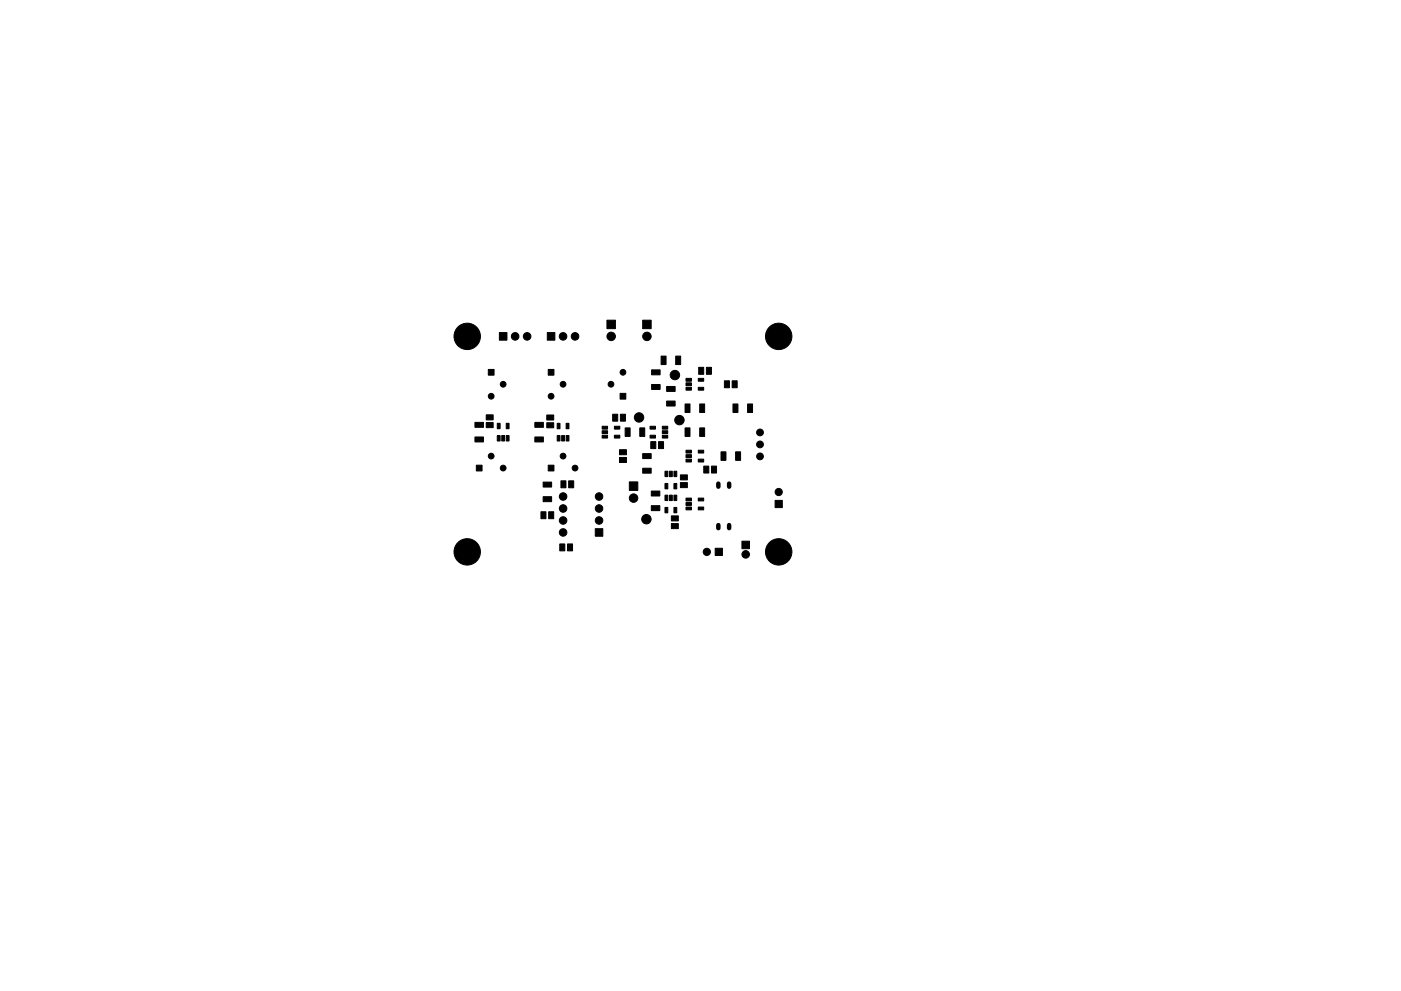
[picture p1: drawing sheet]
<svg xmlns="http://www.w3.org/2000/svg" width="297mm" height="210mm" viewBox="0 0 297 210" stroke-linecap="round" stroke-linejoin="round" font-family="sans-serif">
<g fill="#000" stroke="#000" stroke-width=".21">
<path d="M103.5 78.4h1.2v1.2h-1.2zM105.9 70.6h1.6v1.6h-1.6zM116 70.6h1.6v1.6h-1.6zM116.2 78.4h1.2v1.2h-1.2zM128.7 67.9h1.8v1.8h-1.8zM136.3 67.9h1.8v1.8h-1.8zM138.2 78.5h1.8v1h-1.8zM140.2 75.5h1v1.8h-1zM143.3 75.5h1v1.8h-1zM148.1 77.9h1.1v1.5h-1.1zM149.8 77.9h1v1.5h-1zM101 98.7h1.2v1.2h-1.2z"/>
<path d="M100.7 92.7h1.8v1.1h-1.8zM100.7 89.6h1.8v1.1h-1.8zM103.1 89.7h1.5v1h-1.5zM103.1 88h1.5v1.1h-1.5zM105.4 92.4h.6v1.2h-.6zM105.4 89.8h.6v1.2h-.6zM106.4 92.4h.6v1.2h-.6zM107.3 92.4h.6v1.2h-.6zM107.3 89.8h.6v1.2h-.6zM113.4 92.7h1.8v1.1h-1.8zM113.4 89.6h1.8v1.1h-1.8zM116.2 98.7h1.2v1.2h-1.2z"/>
<path d="M115.9 89.7h1.5v1.1h-1.5zM115.9 88h1.5v1.1h-1.5zM118.1 92.4h.6v1.2h-.6zM118.1 89.8h.6v1.2h-.6zM119.1 92.4h.6v1.2h-.6zM120 92.4h.6v1.2h-.6zM120 89.8h.6v1.2h-.6zM127.7 90.4h1.1v.6h-1.1zM127.7 91.4h1.1v.6h-1.1zM127.7 92.3h1.1v.6h-1.1zM129.9 87.9h1.1v1.5h-1.1zM131.3 95.4h1.5v1.1h-1.5z"/>
<path d="M131.3 97.1h1.5v1h-1.5zM130.3 92.3h1.1v.6h-1.1zM130.3 90.4h1.1v.6h-1.1zM131.5 83.5h1.2v1.2h-1.2zM132.5 90.8h1.1v1.8h-1.1zM131.5 87.9h1.1v1.5h-1.1zM135.6 90.8h1.1v1.8h-1.1zM137.8 90.4h1.2v.6h-1.2zM137.8 92.3h1.2v.6h-1.2zM138 93.7h1v1.5h-1zM136.3 96.2h1.8v1.1h-1.8zM138.2 81.6h1.8v1h-1.8z"/>
<path d="M139.6 93.7h1.1v1.5h-1.1zM140.4 92.3h1.2v.6h-1.2zM140.4 91.4h1.2v.6h-1.2zM140.4 90.4h1.2v.6h-1.2zM141.3 82h1.8v1h-1.8zM141.3 85.1h1.8v1h-1.8zM145.2 85.7h1.1v1.8h-1.1zM145.2 90.8h1.1v1.8h-1.1zM145.4 95.5h1.2v.6h-1.2zM145.4 96.5h1.2v.6h-1.2zM145.4 97.4h1.2v.6h-1.2zM145.4 80.3h1.2v.6h-1.2z"/>
<path d="M145.4 81.2h1.2v.6h-1.2zM145.4 82.2h1.2v.6h-1.2zM148.3 85.7h1.1v1.8h-1.1zM148.3 90.8h1.1v1.8h-1.1zM148 97.4h1.2v.6h-1.2zM148 95.5h1.2v.6h-1.2zM148 82.2h1.2v.6h-1.2zM148 80.3h1.2v.6h-1.2zM153.6 80.8h1.1v1.5h-1.1zM152.9 95.9h1v1.8h-1zM155.2 80.8h1.1v1.5h-1.1zM155.4 85.7h1.1v1.8h-1.1z"/>
<path d="M156 95.9h1v1.8h-1zM158.5 85.7h1.1v1.8h-1.1zM114.7 108.6h1.1v1.4h-1.1zM115.2 105.4h1.8v1h-1.8zM115.2 102.3h1.8v1h-1.8zM116.3 108.6h1.1v1.4h-1.1zM118.7 115.4h1.1v1.5h-1.1zM118.9 102h1.1v1.5h-1.1zM120.3 115.4h1.1v1.5h-1.1zM120.6 102h1v1.5h-1zM126.2 112.2h1.6v1.6h-1.6zM133.4 102.2h1.8v1.8h-1.8z"/>
<path d="M136.3 99.3h1.8v1.1h-1.8zM138.1 104.2h1.8v1h-1.8zM138.1 107.3h1.8v1h-1.8zM141 100h.6v1.1h-.6zM141 102.6h.6v1.1h-.6zM141 105.1h.6v1.1h-.6zM141 107.7h.6v1.1h-.6zM141.9 100h.6v1.1h-.6zM141.9 105.1h.6v1.1h-.6zM142.3 109.4h1.5v1.1h-1.5zM142.3 111.1h1.5v1.1h-1.5zM142.9 100h.6v1.1h-.6z"/>
<path d="M142.9 102.6h.6v1.1h-.6zM142.9 105.1h.6v1.1h-.6zM142.9 107.7h.6v1.1h-.6zM144.3 102.4h1.4v1.1h-1.4zM144.3 100.8h1.4v1h-1.4zM145.4 105.7h1.2v.6h-1.2zM145.4 106.6h1.2v.6h-1.2zM145.4 107.6h1.2v.6h-1.2zM148 107.6h1.2v.6h-1.2zM148 105.7h1.2v.6h-1.2zM149.2 98.9h1.1v1.5h-1.1zM150.9 98.9h1v1.5h-1z"/>
<path d="M151.6 116.3h1.6v1.6h-1.6zM157.3 114.8h1.6v1.6h-1.6zM164.3 106.2h1.6v1.5h-1.6z"/>
<circle cx="99.1" cy="71.4" r="2.8"/>
<circle cx="109.2" cy="71.4" r=".8"/>
<circle cx="111.8" cy="71.4" r=".8"/>
<circle cx="119.4" cy="71.4" r=".8"/>
<circle cx="121.9" cy="71.4" r=".8"/>
<circle cx="129.6" cy="71.4" r=".9"/>
<circle cx="132.1" cy="79" r=".61"/>
<circle cx="137.2" cy="71.4" r=".9"/>
<circle cx="143.1" cy="79.6" r="1"/>
<circle cx="165.1" cy="71.4" r="2.8"/>
<circle cx="104.1" cy="96.8" r=".61"/>
<circle cx="104.1" cy="84.1" r=".61"/>
<circle cx="106.7" cy="81.5" r=".61"/>
<circle cx="106.7" cy="99.3" r=".61"/>
<circle cx="116.8" cy="84.1" r=".61"/>
<circle cx="119.4" cy="81.5" r=".61"/>
<circle cx="119.4" cy="96.8" r=".61"/>
<circle cx="121.9" cy="99.3" r=".61"/>
<circle cx="129.5" cy="81.5" r=".61"/>
<circle cx="135.5" cy="88.6" r="1"/>
<circle cx="144.1" cy="89.1" r="1"/>
<circle cx="161.1" cy="91.7" r=".72"/>
<circle cx="161.1" cy="96.8" r=".72"/>
<circle cx="161.1" cy="94.3" r=".72"/>
<circle cx="99.1" cy="117.1" r="2.8"/>
<circle cx="119.4" cy="107.9" r=".8"/>
<circle cx="119.4" cy="110.4" r=".8"/>
<circle cx="119.4" cy="105.3" r=".8"/>
<circle cx="119.4" cy="113" r=".8"/>
<circle cx="127" cy="107.9" r=".8"/>
<circle cx="127" cy="110.4" r=".8"/>
<circle cx="127" cy="105.3" r=".8"/>
<circle cx="134.3" cy="105.7" r=".9"/>
<circle cx="137.1" cy="110.2" r="1"/>
<circle cx="149.9" cy="117.1" r=".76"/>
<circle cx="158.1" cy="117.6" r=".8"/>
<circle cx="165.1" cy="117.1" r="2.8"/>
<circle cx="165.1" cy="104.4" r=".76"/>
</g>
<path d="M152.3 102.6v.7M152.3 111.4v.7M154.6 102.6v.7M154.6 111.4v.7" fill="none" stroke="#000" stroke-width=".95"/>
</svg>
